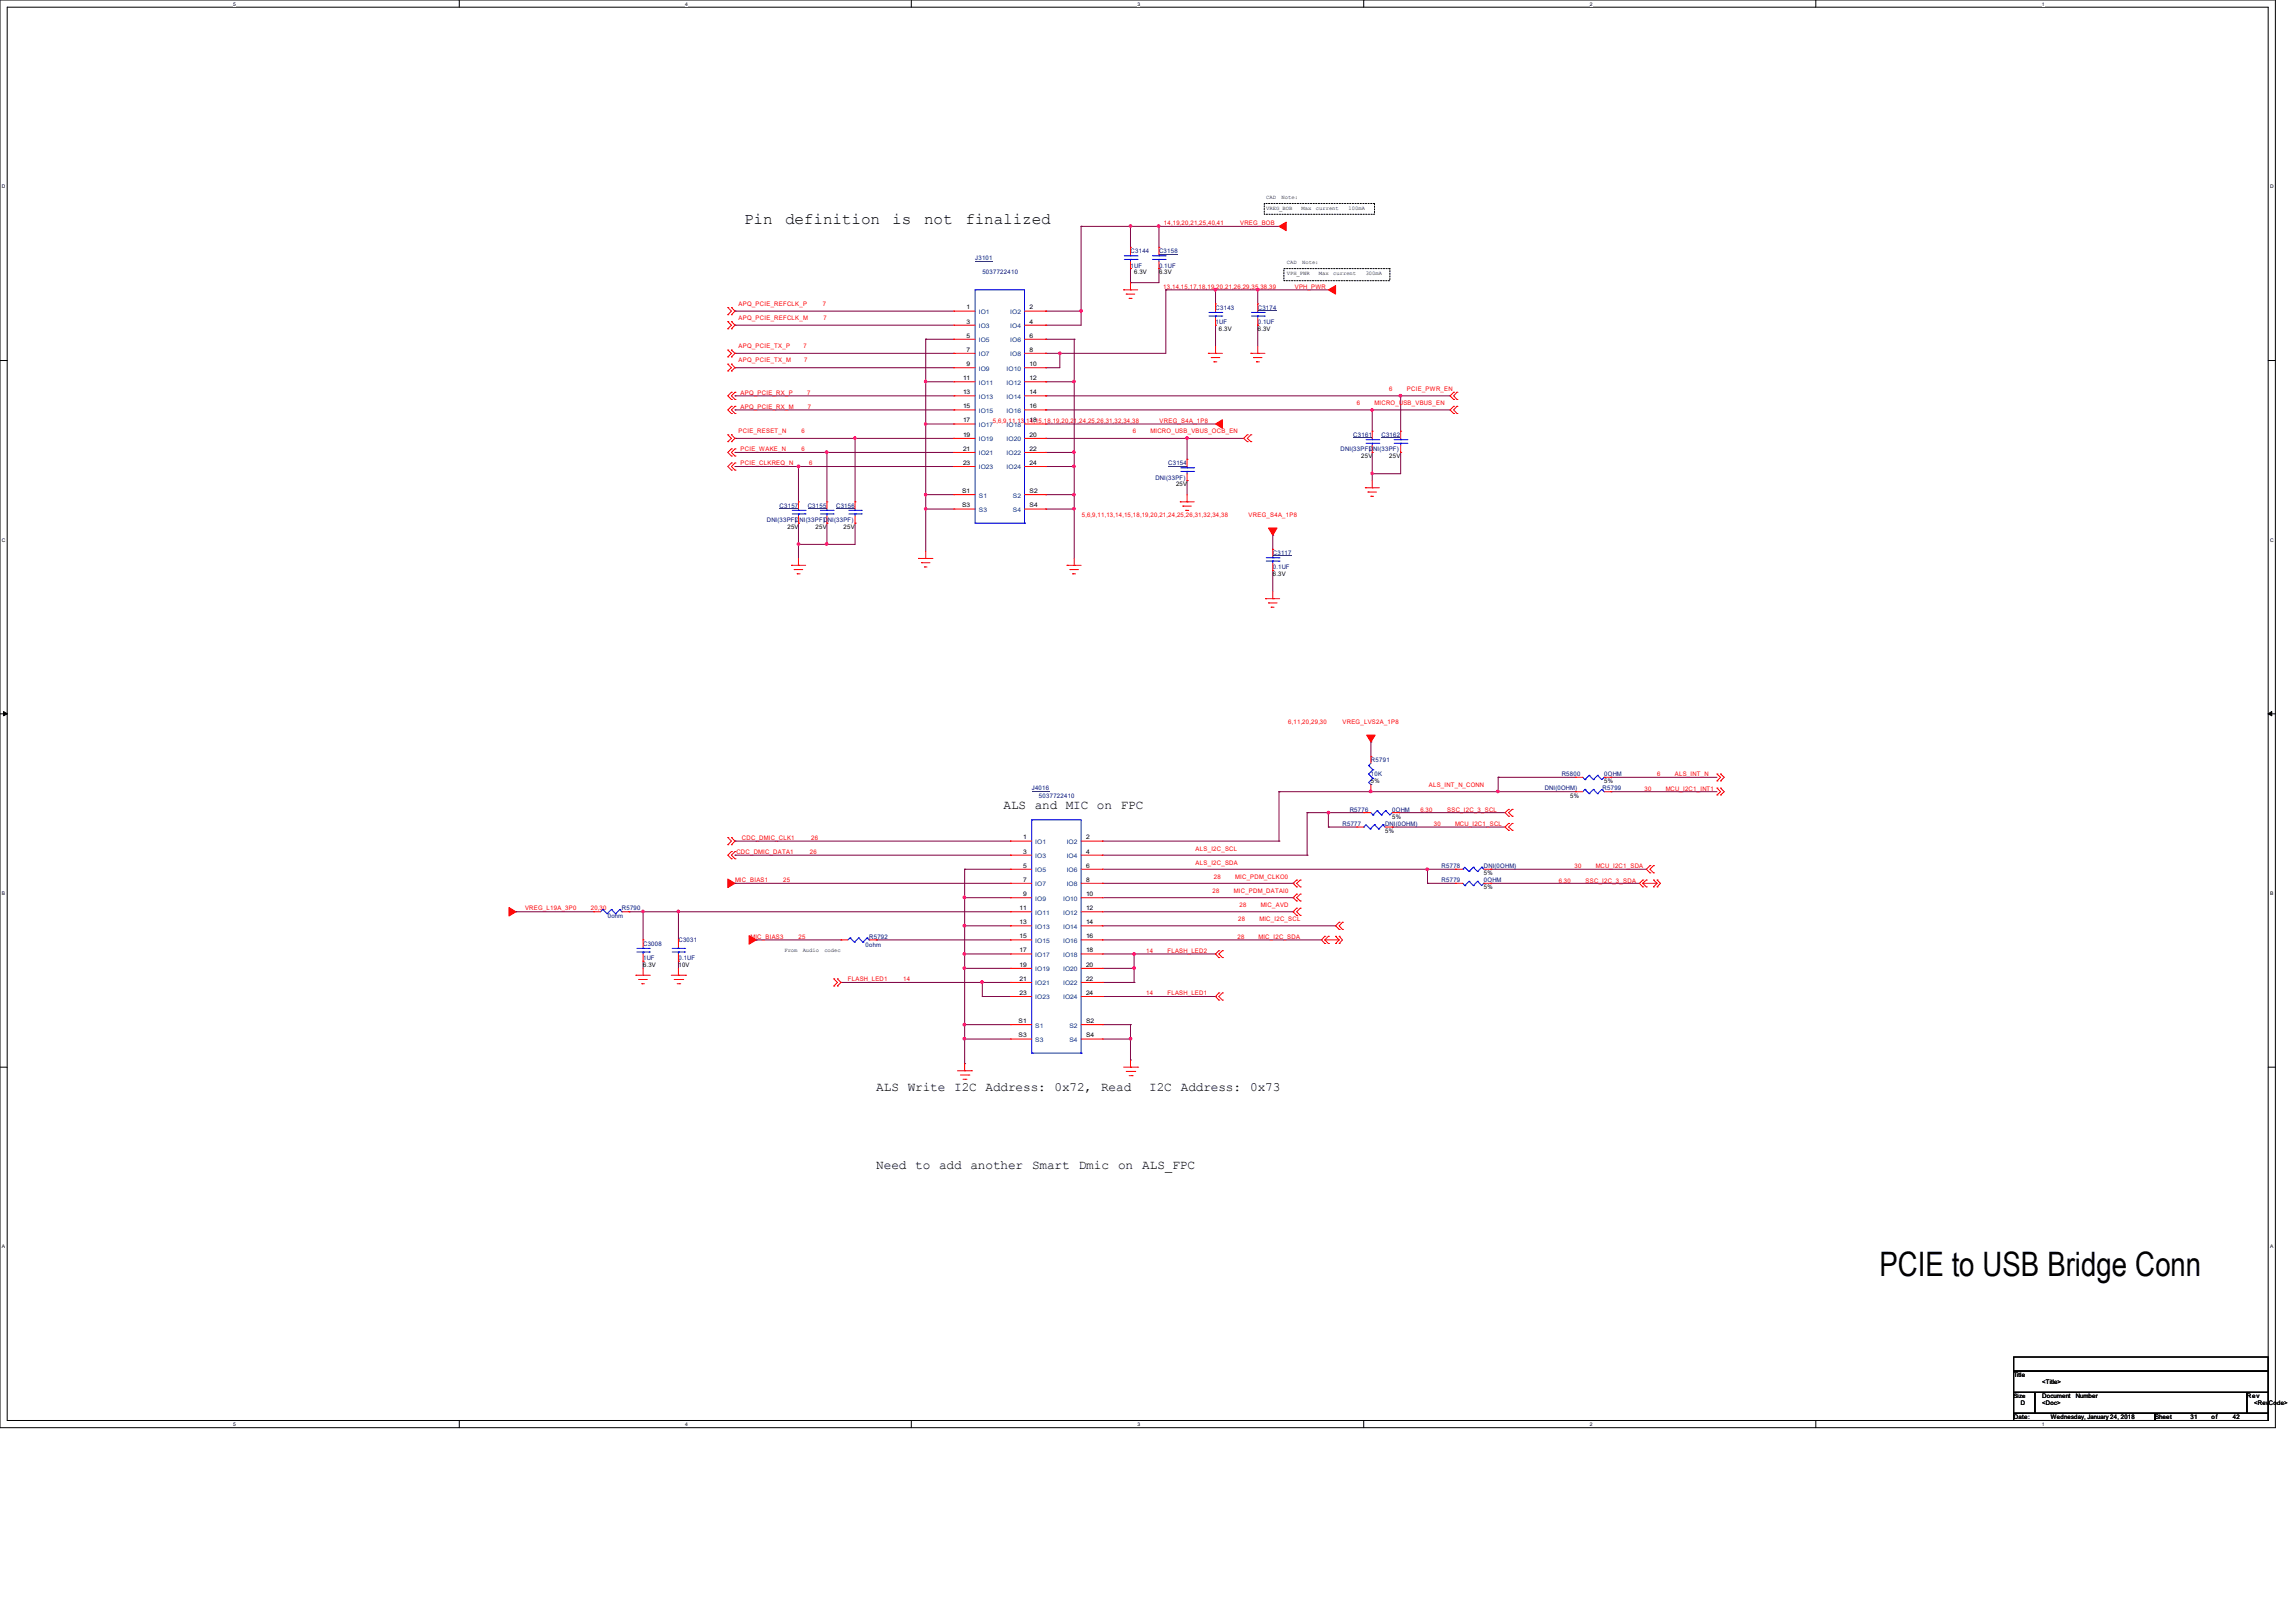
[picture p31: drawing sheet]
<svg xmlns="http://www.w3.org/2000/svg" width="297mm" height="210mm" viewBox="0 0 297 210" stroke-linecap="round" stroke-linejoin="round" font-family="sans-serif">
<defs><g id="words">
<text font-size="4.4" x="243.2" y="165.1">PCIE to USB Bridge Conn</text>
<g font-size="2.1">
<text x="96.3" y="29">Pin</text>
<text x="101.6" y="29">definition</text>
<text x="115.5" y="29">is</text>
<text x="119.6" y="29">not</text>
<text x="124.9" y="29">finalized</text>
</g>
<g font-size="1.7">
<text x="129.9" y="104.6">ALS and MIC on FPC</text>
<text x="113.4" y="141.2">ALS Write I2C Address: 0x72, Read</text>
<text x="148.7" y="141.2">I2C</text>
<text x="152.8" y="141.2">Address:</text>
<text x="161.8" y="141.2">0x73</text>
<text x="113.4" y="151.3">Need to add another Smart</text>
<text x="139.6" y="151.3">Dmic</text>
<text x="144.7" y="151.3">on</text>
<text x="147.8" y="151.3">ALS_FPC</text>
</g>
<g font-size=".8" fill="#f00">
<text x="150.6" y="29.1">14,19,20,21,25,40,41</text>
<text x="160.5" y="29.1">VREG_BOB</text>
<text x="95.6" y="39.5">APQ_PCIE_REFCLK_P</text>
<text x="95.6" y="41.4">APQ_PCIE_REFCLK_M</text>
<text x="106.5" y="39.5">7</text>
<text x="106.6" y="41.4">7</text>
<text x="150.5" y="37.3">13,14,15,17,18,19,20,21,26,29,35,38,39</text>
<text x="167.6" y="37.3">VPH_PWR</text>
<text x="95.6" y="46.9">APQ_PCIE_TX_M</text>
<text x="95.6" y="45">APQ_PCIE_TX_P</text>
<text x="104" y="45">7</text>
<text x="104.1" y="46.9">7</text>
<text x="95.8" y="52.9">APQ_PCIE_RX_M</text>
<text x="95.8" y="51.1">APQ_PCIE_RX_P</text>
<text x="104.4" y="51.1">7</text>
<text x="104.5" y="52.9">7</text>
<text x="175.6" y="52.4">6</text>
<text x="177.9" y="52.4">MICRO_USB_VBUS_EN</text>
<text x="179.8" y="50.6">6</text>
<text x="182.1" y="50.6">PCIE_PWR_EN</text>
<text x="95.6" y="56">PCIE_RESET_N</text>
<text x="95.8" y="58.4">PCIE_WAKE_N</text>
<text x="103.7" y="56">6</text>
<text x="103.7" y="58.4">6</text>
<text x="128.5" y="54.7">5,6,9,11,13,14,15,18,19,20,21,24,25,26,31,32,34,38</text>
<text x="146.6" y="56.1">6</text>
<text x="148.9" y="56.1">MICRO_USB_VBUS_OCB_EN</text>
<text x="150.1" y="54.7">VREG_S4A_1P8</text>
<text x="95.8" y="60.2">PCIE_CLKREQ_N</text>
<text x="104.7" y="60.2">6</text>
<text x="140" y="66.9">5,6,9,11,13,14,15,18,19,20,21,24,25,26,31,32,34,38</text>
<text x="161.6" y="66.9">VREG_S4A_1P8</text>
<text x="166.7" y="93.7">6,11,20,29,30</text>
<text x="173.7" y="93.7">VREG_LVS2A_1P8</text>
<text x="184.9" y="101.9">ALS_INT_N_CONN</text>
<text x="214.5" y="100.4">6</text>
<text x="216.8" y="100.4">ALS_INT_N</text>
<text x="183.8" y="105">6,30</text>
<text x="185.6" y="106.8">30</text>
<text x="187.3" y="105">SSC_I2C_3_SCL</text>
<text x="188.3" y="106.8">MCU_I2C1_SCL</text>
<text x="212.8" y="102.4">30</text>
<text x="215.6" y="102.4">MCU_I2C1_INT1</text>
<text x="95.3" y="110.5">CDC_DMIC_DATA1</text>
<text x="96" y="108.7">CDC_DMIC_CLK1</text>
<text x="104.8" y="110.5">26</text>
<text x="105" y="108.7">26</text>
<text x="154.7" y="111.9">ALS_I2C_SDA</text>
<text x="154.7" y="110.1">ALS_I2C_SCL</text>
<text x="157.1" y="113.7">28</text>
<text x="159.9" y="113.7">MIC_PDM_CLKO0</text>
<text x="203.8" y="112.3">30</text>
<text x="206.5" y="112.3">MCU_I2C1_SDA</text>
<text x="67.9" y="117.8">VREG_L19A_3P0</text>
<text x="76.5" y="117.8">20,30</text>
<text x="95.1" y="114.2">MIC_BIAS1</text>
<text x="101.4" y="114.2">25</text>
<text x="156.9" y="115.5">28</text>
<text x="159.7" y="115.5">MIC_PDM_DATAI0</text>
<text x="160.2" y="119.2">28</text>
<text x="160.4" y="117.3">28</text>
<text x="163" y="119.2">MIC_I2C_SCL</text>
<text x="163.2" y="117.3">MIC_AVD</text>
<text x="201.7" y="114.3">6,30</text>
<text x="205.2" y="114.3">SSC_I2C_3_SDA</text>
<text x="97.1" y="121.5">MIC_BIAS3</text>
<text x="103.3" y="121.5">25</text>
<text x="148.3" y="123.3">14</text>
<text x="151.1" y="123.3">FLASH_LED2</text>
<text x="160.2" y="121.5">28</text>
<text x="162.9" y="121.5">MIC_I2C_SDA</text>
<text x="109.7" y="127">FLASH_LED1</text>
<text x="116.9" y="127">14</text>
<text x="148.3" y="128.8">14</text>
<text x="151.1" y="128.8">FLASH_LED1</text>
</g>
<g font-size=".8" fill="#000080">
<text x="126.2" y="33.7">J3101</text>
<text x="127.1" y="35.5">5037722410</text>
<text x="146.3" y="32.8">C3144</text>
<text x="146.3" y="34.6">1UF</text>
<text x="150" y="32.8">C3158</text>
<text x="150" y="34.6">0.1UF</text>
<text x="157.3" y="40.1">C3143</text>
<text x="157.3" y="41.9">1UF</text>
<text x="162.8" y="40.1">C3174</text>
<text x="162.8" y="41.9">0.1UF</text>
<text x="173.5" y="58.4">DNI(33PF)DNI(33PF)</text>
<text x="175.1" y="56.6">C3161</text>
<text x="178.8" y="56.6">C3162</text>
<text x="100.9" y="65.7">C3157</text>
<text x="104.5" y="65.7">C3155</text>
<text x="108.2" y="65.7">C3156</text>
<text x="149.5" y="62.1">DNI(33PF)</text>
<text x="151.2" y="60.2">C3154</text>
<text x="99.2" y="67.5">DNI(33PF)DNI(33PF)DNI(33PF)</text>
<text x="164.7" y="71.8">C3117</text>
<text x="164.7" y="73.7">0.1UF</text>
<text x="177.4" y="98.6">R5791</text>
<text x="177.4" y="100.5">10K</text>
<text x="202.1" y="100.5">R5800</text>
<text x="207.6" y="100.5">0OHM</text>
<text x="133.5" y="102.3">J4016</text>
<text x="134.5" y="103.2">5037722410</text>
<text x="173.7" y="106.8">R5777</text>
<text x="174.7" y="105">R5776</text>
<text x="179.2" y="106.8">DNI(0OHM)</text>
<text x="180.2" y="105">0OHM</text>
<text x="199.9" y="102.3">DNI(0OHM)</text>
<text x="207.4" y="102.3">R5799</text>
<text x="186.6" y="112.3">R5778</text>
<text x="192" y="112.3">DNI(0OHM)</text>
<text x="78.7" y="118.7">0ohm</text>
<text x="80.5" y="117.8">R5790</text>
<text x="186.6" y="114.2">R5779</text>
<text x="192" y="114.2">0OHM</text>
<text x="83.2" y="122.4">C3008</text>
<text x="83.2" y="124.2">1UF</text>
<text x="87.8" y="121.9">C3031</text>
<text x="87.8" y="124.2">0.1UF</text>
<text x="112" y="122.6">0ohm</text>
<text x="112.5" y="121.5">R5792</text>
</g>
<g font-size=".8">
<text x="146.8" y="35.5">6.3V</text>
<text x="150" y="35.5">6.3V</text>
<text x="125.1" y="41.9">3</text>
<text x="125.1" y="40">1</text>
<text x="133.2" y="41.9">4</text>
<text x="133.2" y="40">2</text>
<text x="125.1" y="47.4">9</text>
<text x="125.1" y="45.5">7</text>
<text x="125.1" y="43.7">5</text>
<text x="133.2" y="47.4">10</text>
<text x="133.2" y="45.5">8</text>
<text x="133.2" y="43.7">6</text>
<text x="157.7" y="42.8">6.3V</text>
<text x="162.8" y="42.8">6.3V</text>
<text x="124.6" y="49.2">11</text>
<text x="124.6" y="52.8">15</text>
<text x="124.6" y="51">13</text>
<text x="133.2" y="49.2">12</text>
<text x="133.2" y="52.8">16</text>
<text x="133.2" y="51">14</text>
<text x="124.6" y="56.5">19</text>
<text x="124.6" y="54.7">17</text>
<text x="124.6" y="58.3">21</text>
<text x="133.2" y="56.5">20</text>
<text x="133.2" y="54.7">18</text>
<text x="133.2" y="58.3">22</text>
<text x="176.2" y="59.3">25V</text>
<text x="179.8" y="59.3">25V</text>
<text x="124.5" y="63.8">S1</text>
<text x="124.5" y="65.7">S3</text>
<text x="124.6" y="60.2">23</text>
<text x="133.2" y="63.8">S2</text>
<text x="133.2" y="65.7">S4</text>
<text x="133.2" y="60.2">24</text>
<text x="152.2" y="62.9">25V</text>
<text x="101.9" y="68.5">25V</text>
<text x="105.5" y="68.5">25V</text>
<text x="109.2" y="68.5">25V</text>
<text x="164.7" y="74.6">6.3V</text>
<text x="177.4" y="101.3">5%</text>
<text x="207.6" y="101.3">5%</text>
<text x="179.2" y="107.8">5%</text>
<text x="180.2" y="105.9">5%</text>
<text x="203.2" y="103.2">5%</text>
<text x="132.4" y="112.3">5</text>
<text x="132.4" y="110.4">3</text>
<text x="132.4" y="108.6">1</text>
<text x="140.6" y="112.3">6</text>
<text x="140.6" y="110.4">4</text>
<text x="140.6" y="108.6">2</text>
<text x="192" y="113.2">5%</text>
<text x="132" y="117.8">11</text>
<text x="132" y="119.6">13</text>
<text x="132.4" y="115.9">9</text>
<text x="132.4" y="114.1">7</text>
<text x="140.6" y="117.8">12</text>
<text x="140.6" y="115.9">10</text>
<text x="140.6" y="114.1">8</text>
<text x="140.6" y="119.6">14</text>
<text x="192" y="115.1">5%</text>
<text x="83.2" y="125.1">6.3V</text>
<text x="87.8" y="125.1">10V</text>
<text x="132" y="125.1">19</text>
<text x="132" y="121.4">15</text>
<text x="132" y="123.2">17</text>
<text x="140.6" y="125.1">20</text>
<text x="140.6" y="123.2">18</text>
<text x="140.6" y="121.4">16</text>
<text x="132" y="128.7">23</text>
<text x="132" y="126.9">21</text>
<text x="140.6" y="128.7">24</text>
<text x="140.6" y="126.9">22</text>
<text x="131.8" y="132.4">S1</text>
<text x="131.8" y="134.2">S3</text>
<text x="140.6" y="132.4">S2</text>
<text x="140.6" y="134.2">S4</text>
<text x="260.6" y="178.2">Title</text>
<text x="264.3" y="179.1">&lt;Title&gt;</text>
<text x="260.6" y="180.9">Size</text>
<text x="260.6" y="183.6">Date:</text>
<text x="261.5" y="181.8">D</text>
<text x="264.3" y="180.9">Document</text>
<text x="264.3" y="181.8">&lt;Doc&gt;</text>
<text x="265.4" y="183.6">Wednesday, January 24, 2018</text>
<text x="268.6" y="180.9">Number</text>
<text x="278.9" y="183.6">Sheet</text>
<text x="283.5" y="183.6">31</text>
<text x="286.2" y="183.6">of</text>
<text x="289" y="183.6">42</text>
<text x="290.8" y="180.9">Rev</text>
<text x="291.7" y="181.8">&lt;RevCode&gt;</text>
</g>
<g font-size=".8" fill="#004080">
<text x="126.7" y="40.6">IO1</text>
<text x="130.7" y="40.6">IO2</text>
<text x="126.7" y="48">IO9</text>
<text x="126.7" y="46.1">IO7</text>
<text x="126.7" y="44.3">IO5</text>
<text x="126.7" y="42.5">IO3</text>
<text x="130.3" y="48">IO10</text>
<text x="130.7" y="46.1">IO8</text>
<text x="130.7" y="44.3">IO6</text>
<text x="130.7" y="42.5">IO4</text>
<text x="126.7" y="49.8">IO11</text>
<text x="126.7" y="53.4">IO15</text>
<text x="126.7" y="51.6">IO13</text>
<text x="130.3" y="49.8">IO12</text>
<text x="130.3" y="53.4">IO16</text>
<text x="130.3" y="51.6">IO14</text>
<text x="126.7" y="57.1">IO19</text>
<text x="126.7" y="55.2">IO17</text>
<text x="126.7" y="58.9">IO21</text>
<text x="130.3" y="57.1">IO20</text>
<text x="130.3" y="55.2">IO18</text>
<text x="130.3" y="58.9">IO22</text>
<text x="126.7" y="64.4">S1</text>
<text x="126.7" y="60.7">IO23</text>
<text x="130.3" y="60.7">IO24</text>
<text x="131.1" y="64.4">S2</text>
<text x="126.7" y="66.2">S3</text>
<text x="131.1" y="66.2">S4</text>
<text x="134" y="112.9">IO5</text>
<text x="134" y="111">IO3</text>
<text x="134" y="109.2">IO1</text>
<text x="138.1" y="112.9">IO6</text>
<text x="138.1" y="111">IO4</text>
<text x="138.1" y="109.2">IO2</text>
<text x="134" y="118.4">IO11</text>
<text x="134" y="116.5">IO9</text>
<text x="134" y="114.7">IO7</text>
<text x="137.6" y="118.4">IO12</text>
<text x="137.6" y="116.5">IO10</text>
<text x="138.1" y="114.7">IO8</text>
<text x="134" y="125.7">IO19</text>
<text x="134" y="122">IO15</text>
<text x="134" y="120.2">IO13</text>
<text x="134" y="123.8">IO17</text>
<text x="137.6" y="125.7">IO20</text>
<text x="137.6" y="123.8">IO18</text>
<text x="137.6" y="122">IO16</text>
<text x="137.6" y="120.2">IO14</text>
<text x="134" y="129.3">IO23</text>
<text x="134" y="127.5">IO21</text>
<text x="137.6" y="129.3">IO24</text>
<text x="137.6" y="127.5">IO22</text>
<text x="134" y="133">S1</text>
<text x="134" y="134.8">S3</text>
<text x="138.4" y="133">S2</text>
<text x="138.4" y="134.8">S4</text>
</g>
<g font-size=".7">
<text x="163.9" y="25.8">CAD</text>
<text x="163.9" y="27.2">VREG_BOB</text>
<text x="165.9" y="25.8">Note:</text>
<text x="168.4" y="27.2">Max</text>
<text x="170.3" y="27.2">current</text>
<text x="174.5" y="27.2">100mA</text>
<text x="166.5" y="34.2">CAD</text>
<text x="166.5" y="35.6">VPH_PWR</text>
<text x="168.5" y="34.2">Note:</text>
<text x="170.7" y="35.6">Max</text>
<text x="172.5" y="35.6">current</text>
<text x="176.7" y="35.6">300mA</text>
<text x="101.5" y="123.2">From</text>
<text x="103.9" y="123.2">Audio</text>
<text x="106.7" y="123.2">codec</text>
</g>
<g font-size=".6">
<text x="30.2" y=".7">5</text>
<text x="88.7" y=".7">4</text>
<text x="147.2" y=".7">3</text>
<text x="205.7" y=".7">2</text>
<text x="264.2" y=".7">1</text>
<text x=".3" y="24.4">D</text>
<text x="293.8" y="24.4">D</text>
<text x=".3" y="70.1">C</text>
<text x="293.8" y="70.1">C</text>
<text x=".3" y="115.8">B</text>
<text x="293.8" y="115.8">B</text>
<text x=".3" y="161.5">A</text>
<text x="293.8" y="161.5">A</text>
<text x="30.2" y="184.5">5</text>
<text x="88.7" y="184.5">4</text>
<text x="147.2" y="184.5">3</text>
<text x="205.7" y="184.5">2</text>
<text x="264.2" y="184.5">1</text>
</g>
</g></defs>
<path d="M0 0h294.5v184.7h-294.5zM.9 .9h292.6v182.9h-292.6z" fill="none" stroke="#000" stroke-width=".13"/>
<g fill="#fff">
<path d="M30.2 .1h.3v.7h-.3z"/>
<path d="M30.2 183.9h.3v.8h-.3z"/>
</g>
<path d="M59.4 0v.9M59.4 183.8v.9" fill="none" stroke="#000" stroke-width=".13"/>
<g fill="#fff">
<path d="M88.7 .1h.3v.7h-.3z"/>
<path d="M88.7 183.9h.3v.8h-.3z"/>
</g>
<path d="M117.9 0v.9M117.9 183.8v.9" fill="none" stroke="#000" stroke-width=".13"/>
<g fill="#fff">
<path d="M147.2 .1h.3v.7h-.3z"/>
<path d="M147.2 183.9h.3v.8h-.3z"/>
</g>
<path d="M176.5 0v.9M176.5 183.8v.9" fill="none" stroke="#000" stroke-width=".13"/>
<g fill="#fff">
<path d="M205.7 .1h.4v.7h-.4z"/>
<path d="M205.7 183.9h.4v.8h-.4z"/>
</g>
<path d="M235 0v.9M235 183.8v.9" fill="none" stroke="#000" stroke-width=".13"/>
<g fill="#fff">
<path d="M264.2 .1h.4v.7h-.4z"/>
<path d="M264.2 183.9h.4v.8h-.4z"/>
<path d="M.3 23.8h.4v.7h-.4z"/>
<path d="M293.8 23.8h.5v.7h-.5z"/>
<path d="M.3 69.5h.4v.7h-.4z"/>
<path d="M293.8 69.5h.5v.7h-.5z"/>
</g>
<path d="M0 46.7h.9M293.5 46.7h1" fill="none" stroke="#000" stroke-width=".13"/>
<g fill="#fff">
<path d="M.3 115.2h.4v.8h-.4z"/>
<path d="M293.8 115.2h.4v.8h-.4z"/>
</g>
<path d="M0 92.4h.9M293.5 92.4h1" fill="none" stroke="#000" stroke-width=".13"/>
<path d="M.5 92.1l.4 .3-.4 .2zM293.5 92.4l.5-.3v.5z" fill="#000" stroke="#000" stroke-width=".13"/>
<g fill="#fff">
<path d="M.3 161h.3v.7h-.3z"/>
<path d="M293.8 161h.4v.7h-.4z"/>
</g>
<path d="M163.6 26.3h14.3v1.4h-14.3zM166.2 34.8h13.7v1.5h-13.7zM0 138.1h.9M293.5 138.1h1M260.6 175.6h32.9v1.8h-32.9zM260.6 177.4h32.9v2.8h-32.9zM260.6 180.2h2.8v2.7h-2.8zM260.6 182.9h18.3v.9h-18.3zM263.4 180.2h27.4v2.7h-27.4zM278.9 182.9h14.6v.9h-14.6zM290.8 180.2h2.7v2.7h-2.7z" fill="none" stroke="#000" stroke-width=".13"/>
<g fill="none" stroke="#800040" stroke-width=".13">
<path d="M139.9 29.3h.1M139.9 29.3v12.8h-4.6M139.9 29.3h25.6M146.3 29.3h.1M146.3 34.8h.1M146.3 36.6h.1M146.3 29.3v2.7M146.3 34.8v1.8M150 29.3h.1M150 34.8h.1M150 29.3v2.7M150 34.8v1.8h-3.7"/>
<path d="M150.9 37.5h.1M150.9 37.5v8.2h-15.6M150.9 37.5h21M157.3 37.5h.1M157.3 37.5v1.8M162.8 37.5h.1M162.8 37.5v1.8M95.1 53h.1M95.1 51.2h.1M95.1 47.6h.1M95.1 45.7h.1M95.1 42.1h.1"/>
<path d="M95.1 40.3h.1M95.1 58.5h.1M95.1 56.7h.1M95.1 56.7h28.3M95.1 53h28.3M95.1 51.2h28.3M95.1 47.6h28.3M95.1 45.7h28.3M95.1 42.1h28.3M95.1 40.3h28.3M95.1 58.5h28.3M107 58.5h.1"/>
<path d="M107 58.5v6.4M110.7 56.7h.1M110.7 56.7v8.2M119.8 54.9h.1M119.8 49.4h.1M119.8 43.9h.1M119.8 54.9h3.6M119.8 43.9v27.4M119.8 49.4h3.6M119.8 43.9h3.6M135.3 56.7h.1M135.3 43.9h.1"/>
<path d="M135.3 51.2h.1M135.3 45.7h.1M135.3 42.1h.1M135.3 40.3h.1M135.3 58.5h.1M135.3 54.9h.1M135.3 53h.1M135.3 49.4h.1M135.3 47.6h.1M135.3 56.7h25.7M135.3 54.9h22M135.3 49.4h3.7"/>
<path d="M135.3 43.9h3.7M135.3 53h52.4M135.3 51.2h52.4M135.3 40.3h4.6M135.3 58.5h3.7M137.2 45.7h.1M137.2 45.7v1.9h-1.9M139 43.9h.1M139 58.5h.1M139 49.4h.1M139 43.9v28.4M139.9 40.3h.1"/>
<path d="M153.6 56.7h.1M153.6 56.7v2.7M157.3 42.1h.1M157.3 42.1v2.7M162.8 42.1h.1M162.8 42.1v2.7M177.6 53h.1M177.6 58.5h.1M177.6 53v2.8M177.6 58.5v3.7M181.3 58.5h.1M181.3 51.2h.1"/>
<path d="M181.3 51.2v4.6M181.3 58.5v2.8h-3.7M95.1 60.4h.1M95.1 60.4h28.3M103.3 60.4h.1M103.3 67.7h.1M103.3 70.4h.1M103.3 60.4v4.5M103.3 67.7v4.6M107 67.7h.1M107 70.4h.1M107 67.7v2.7"/>
<path d="M110.7 67.7h.1M110.7 67.7v2.7h-7.4M119.8 65.9h.1M119.8 64h.1M119.8 65.9h3.6M119.8 64h3.6M135.3 60.4h.1M135.3 64h.1M135.3 65.9h.1M135.3 65.9h3.7M135.3 64h3.7M135.3 60.4h3.7"/>
<path d="M139 60.4h.1M139 64h.1M139 65.9h.1M153.6 62.2h.1M153.6 62.2v1.8M164.7 69.3h.1M164.7 73.8h.1M164.7 69.3v1.8M164.7 73.8v2.7M177.6 61.3h.1M177.4 96h.1M177.4 96v1.9"/>
<path d="M66.8 118h.1M66.8 118h10M81.4 118h.1M81.4 118h49.4M83.2 118h.1M83.2 118v3.6M87.8 118h.1M87.8 118v3.6M95.1 114.3h.1M95.1 108.8h.1M95.1 110.7h.1M95.1 114.3h35.7"/>
<path d="M95.1 108.8h35.7M95.1 110.7h35.7M124.8 112.5h.1M124.8 116.2h.1M124.8 119.8h.1M124.8 112.5h6M124.8 112.5v25.1M124.8 116.2h6M124.8 119.8h6M142.7 118h24.6M142.7 114.3h24.6M142.7 108.8h22.8"/>
<path d="M142.7 110.7h26.5M142.7 112.5h45.7M142.7 116.2h24.6M142.7 119.8h30.1M165.5 102.4h.1M165.5 108.8h.1M165.5 102.4h38.4M165.5 102.4v6.4M167.3 118h.1M167.3 116.2h.1M167.3 114.3h.1M169.2 105.2h.1"/>
<path d="M169.2 110.7h.1M169.2 105.2h7.3M169.2 105.2v5.5M171.9 105.2h.1M171.9 107h.1M171.9 107h3.7M171.9 105.2v1.8M172.8 119.8h.1M177.4 102.4h.1M180.2 107h.1M180.2 107h14.6M181.1 105.2h.1"/>
<path d="M181.1 105.2h13.7M184.7 114.3h.1M184.7 112.5h.1M184.7 114.3h3.7M184.7 112.5v1.8M193 112.5h.1M193 114.3h.1M193 114.3h19.2M193 112.5h20.1M193.9 100.6h.1M193.9 102.4h.1M193.9 100.6h10"/>
<path d="M193.9 100.6v1.8M208.5 102.4h.1M208.5 100.6h.1M208.5 100.6h13.7M208.5 102.4h13.7M83.2 124.4h.1M83.2 124.4v.9M87.8 124.4h.1M87.8 124.4v.9M97.9 121.6h.1M97.9 121.6h10.9M108.8 127.1h.1"/>
<path d="M108.8 127.1h22M113.4 121.6h.1M113.4 121.6h17.4M124.8 123.4h.1M124.8 125.3h.1M124.8 132.6h.1M124.8 134.5h.1M124.8 137.6h.1M124.8 132.6h6M124.8 134.5h6M124.8 123.4h6M124.8 125.3h6"/>
<path d="M127.1 128.9h.1M127.1 127.1h.1M127.1 128.9h3.7M127.1 127.1v1.8M142.7 132.6h3.6M142.7 134.5h3.6M142.7 127.1h4.1M142.7 128.9h14.6M142.7 121.6h28.3M142.7 123.4h14.6M142.7 125.3h4.1M146.3 132.6h.1"/>
<path d="M146.3 134.5h.1M146.3 137.2h.1M146.3 132.6v4.6M146.8 123.4h.1M146.8 125.3h.1M146.8 127.1h.1M146.8 123.4v3.7M157.3 128.9h.1M157.3 123.4h.1M171 121.6h.1"/>
</g>
<g fill="#f0f" stroke="#f0f" stroke-width=".13">
<circle cx="153.6" cy="56.7" r=".17"/>
<circle cx="119.8" cy="49.4" r=".16"/>
<circle cx="139" cy="49.4" r=".17"/>
<circle cx="181.2" cy="51.2" r=".17"/>
<circle cx="139.9" cy="40.2" r=".17"/>
<circle cx="119.8" cy="65.8" r=".16"/>
<circle cx="119.8" cy="64" r=".16"/>
<circle cx="119.8" cy="54.9" r=".16"/>
<circle cx="139" cy="60.3" r=".17"/>
<circle cx="139" cy="58.5" r=".17"/>
<circle cx="177.6" cy="53" r=".16"/>
<circle cx="149.9" cy="29.3" r=".17"/>
<circle cx="146.3" cy="29.3" r=".17"/>
<circle cx="137.2" cy="45.7" r=".17"/>
<circle cx="157.3" cy="37.5" r=".17"/>
<circle cx="177.6" cy="61.2" r=".16"/>
<circle cx="110.6" cy="56.7" r=".16"/>
<circle cx="107" cy="58.5" r=".17"/>
<circle cx="103.3" cy="60.3" r=".17"/>
<circle cx="103.3" cy="70.4" r=".17"/>
<circle cx="107" cy="70.4" r=".17"/>
<circle cx="139" cy="64" r=".17"/>
<circle cx="139" cy="65.8" r=".17"/>
<circle cx="162.8" cy="37.5" r=".17"/>
<circle cx="146.3" cy="134.4" r=".17"/>
<circle cx="127.1" cy="127.1" r=".17"/>
<circle cx="87.8" cy="117.9" r=".16"/>
<circle cx="83.2" cy="117.9" r=".16"/>
<circle cx="124.8" cy="116.1" r=".17"/>
<circle cx="124.8" cy="119.8" r=".17"/>
<circle cx="124.8" cy="123.4" r=".17"/>
<circle cx="124.8" cy="125.3" r=".17"/>
<circle cx="124.8" cy="132.6" r=".17"/>
<circle cx="124.8" cy="134.4" r=".17"/>
<circle cx="171.9" cy="105.2" r=".17"/>
<circle cx="193.8" cy="102.4" r=".17"/>
<circle cx="177.4" cy="102.4" r=".17"/>
<circle cx="184.7" cy="112.5" r=".17"/>
<circle cx="146.8" cy="123.4" r=".17"/>
<circle cx="146.8" cy="125.3" r=".17"/>
</g>
<g fill="none" stroke="#f00" stroke-width=".13">
<path d="M94.2 39.8h.1M94.2 39.8l.5 .5-.5 .4M94.7 39.8h.1M94.7 39.8l.4 .5-.4 .4M145.4 37.5h.1M145.4 37.5h1.8M145.8 38.1h.1M145.8 38.1h1.1M146.1 38.6h.1M146.1 38.6h.4M146.3 37.5h.1M146.3 32h.1"/>
<path d="M146.3 34.8h.1M146.3 32v.9M146.3 33.9v.9M146.3 36.6v.9M150 32h.1M150 34.8h.1M150 32v.9M150 33.9v.9M157.3 39.3h.1M157.3 39.3v1M162.8 39.3h.1M162.8 39.3v1"/>
<path d="M94.2 40.7h.1M94.2 48h.1M94.2 47.1h.1M94.2 46.2h.1M94.2 45.3h.1M94.2 42.5h.1M94.2 41.6h.1M94.2 57.1h.1M94.2 56.3h.1M94.2 47.1l.5 .5-.5 .4M94.2 45.3l.5 .4-.5 .5M94.2 41.6l.5 .5-.5 .4"/>
<path d="M94.2 56.3l.5 .4-.5 .4M94.7 40.7h.1M94.7 47.1h.1M94.7 48h.1M94.7 45.3h.1M94.7 46.2h.1M94.7 41.6h.1M94.7 42.5h.1M94.7 56.3h.1M94.7 57.1h.1M94.7 52.6h.1M94.7 53.5h.1"/>
<path d="M94.7 50.8h.1M94.7 51.7h.1M94.7 59.9h.1M94.7 58.1h.1M94.7 59h.1M94.7 47.1l.4 .5-.4 .4M94.7 45.3l.4 .4-.4 .5M94.7 41.6l.4 .5-.4 .4M94.7 56.3l.4 .4-.4 .4M94.7 52.6l-.5 .4 .5 .5M94.7 50.8l-.5 .4 .5 .5M94.7 59.9l-.5 .5 .5 .4"/>
<path d="M94.7 58.1l-.5 .4 .5 .5M95.1 52.6h.1M95.1 53.5h.1M95.1 50.8h.1M95.1 51.7h.1M95.1 59.9h.1M95.1 58.1h.1M95.1 59h.1M95.1 52.6l-.4 .4 .4 .5M95.1 50.8l-.4 .4 .4 .5M95.1 59.9l-.4 .5 .4 .4M95.1 58.1l-.4 .4 .4 .5"/>
<path d="M123.4 56.7h.1M123.4 49.4h.1M123.4 47.6h.1M123.4 45.7h.1M123.4 43.9h.1M123.4 42.1h.1M123.4 40.3h.1M123.4 53h.1M123.4 51.2h.1M123.4 54.9h.1M123.4 58.5h.1M123.4 45.7h2.8"/>
<path d="M123.4 56.7h2.8M123.4 49.4h2.8M123.4 47.6h2.8M123.4 43.9h2.8M123.4 42.1h2.8M123.4 40.3h2.8M123.4 53h2.8M123.4 51.2h2.8M123.4 54.9h2.8M123.4 58.5h2.8M132.6 45.7h2.7M132.6 56.7h2.7"/>
<path d="M132.6 49.4h2.7M132.6 47.6h2.7M132.6 43.9h2.7M132.6 42.1h2.7M132.6 40.3h2.7M132.6 53h2.7M132.6 51.2h2.7M132.6 54.9h2.7M132.6 58.5h2.7M135.3 49.4h.1M135.3 47.6h.1M135.3 45.7h.1"/>
<path d="M135.3 43.9h.1M135.3 42.1h.1M135.3 56.7h.1M135.3 40.3h.1M135.3 54.9h.1M135.3 53h.1M135.3 51.2h.1M135.3 58.5h.1M153.6 59.4h.1M153.6 59.4v1M156.4 45.7h.1M156.4 45.7h1.8"/>
<path d="M156.8 46.3h.1M156.8 46.3h1.1M157.1 46.8h.1M157.1 46.8h.4M157.3 45.7h.1M157.3 42.1h.1M157.3 41.1v1M157.3 44.8v.9M161.4 56.3h.1M161.4 57.1h.1M161.4 56.3l-.4 .4 .4 .4M161.9 45.7h.1"/>
<path d="M161.9 57.1h.1M161.9 56.3h.1M161.9 45.7h1.8M161.9 56.3l-.5 .4 .5 .4M162.2 46.3h.1M162.2 46.3h1.1M162.6 46.8h.1M162.6 46.8h.4M162.8 45.7h.1M162.8 42.1h.1M162.8 41.1v1M162.8 44.8v.9"/>
<path d="M177.6 55.8h.1M177.6 58.5h.1M177.6 55.8v.9M177.6 57.6v.9M181.3 55.8h.1M181.3 58.5h.1M181.3 55.8v.9M181.3 57.6v.9M188.1 52.6h.1M188.1 53.5h.1M188.1 50.8h.1M188.1 51.7h.1"/>
<path d="M188.1 52.6l-.4 .4 .4 .5M188.1 50.8l-.4 .4 .4 .5M188.6 53.5h.1M188.6 52.6h.1M188.6 51.7h.1M188.6 50.8h.1M188.6 52.6l-.5 .4 .5 .5M188.6 50.8l-.5 .4 .5 .5M94.7 60.8h.1M95.1 60.8h.1M102.4 73.2h.1M102.4 73.2h1.9"/>
<path d="M102.8 73.7h.1M102.8 73.7h1.1M103.2 74.3h.1M103.2 74.3h.3M103.3 73.2h.1M103.3 64.9h.1M103.3 67.7h.1M103.3 64.9v1M103.3 66.8v.9M103.3 72.3v.9M107 64.9h.1M107 67.7h.1"/>
<path d="M107 64.9v1M107 66.8v.9M110.7 64.9h.1M110.7 67.7h.1M110.7 64.9v1M110.7 66.8v.9M118.9 72.3h.1M118.9 72.3h1.8M119.3 72.8h.1M119.3 72.8h1.1M119.6 73.4h.1M119.6 73.4h.4"/>
<path d="M119.8 72.3h.1M119.8 71.3v1M123.4 64h.1M123.4 65.9h.1M123.4 60.4h.1M123.4 64h2.8M123.4 65.9h2.8M123.4 60.4h2.8M132.6 64h2.7M132.6 65.9h2.7M132.6 60.4h2.7M135.3 64h.1"/>
<path d="M135.3 65.9h.1M135.3 60.4h.1M138.1 73.2h.1M138.1 73.2h1.8M138.5 73.7h.1M138.5 73.7h1.1M138.8 74.3h.1M138.8 74.3h.4M139 73.2h.1M139 72.3v.9M152.7 64.9h.1M152.7 64.9h1.9"/>
<path d="M153.1 65.5h.1M153.1 65.5h1.1M153.5 66h.1M153.5 66h.3M153.6 64.9h.1M153.6 62.2h.1M153.6 61.3v.9M153.6 64v.9M163.8 77.5h.1M163.8 77.5h1.8M164.2 78h.1M164.2 78h1.1"/>
<path d="M164.5 78.6h.1M164.5 78.6h.4M164.7 77.5h.1M164.7 71.1h.1M164.7 73.8h.1M164.7 71.1v.9M164.7 72.9v.9M164.7 76.5v1M176.7 63.1h.1M176.7 63.1h1.8M177 63.7h.1M177 63.7h1.1"/>
<path d="M177.4 64.2h.1M177.4 64.2h.4M177.6 63.1h.1M177.6 62.2v.9M177.4 97.9h.1M177.4 97.9v.9M76.8 118h.1M76.8 118h.9M80.5 118h.9M81.4 118h.1M94.2 108.4h.1M94.2 109.3h.1"/>
<path d="M94.2 108.4l.5 .4-.5 .5M94.7 110.2h.1M94.7 111.1h.1M94.7 109.3h.1M94.7 108.4h.1M94.7 110.2l-.5 .5 .5 .4M94.7 108.4l.4 .4-.4 .5M95.1 110.2h.1M95.1 111.1h.1M95.1 110.2l-.4 .5 .4 .4M130.8 118h.1M130.8 116.2h.1"/>
<path d="M130.8 114.3h.1M130.8 112.5h.1M130.8 110.7h.1M130.8 108.8h.1M130.8 119.8h.1M130.8 114.3h2.7M130.8 118h2.7M130.8 112.5h2.7M130.8 116.2h2.7M130.8 110.7h2.7M130.8 108.8h2.7M130.8 119.8h2.7"/>
<path d="M139.9 114.3h2.8M139.9 118h2.8M139.9 112.5h2.8M139.9 116.2h2.8M139.9 110.7h2.8M139.9 108.8h2.8M139.9 119.8h2.8M142.7 118h.1M142.7 116.2h.1M142.7 114.3h.1M142.7 112.5h.1M142.7 110.7h.1"/>
<path d="M142.7 108.8h.1M142.7 119.8h.1M167.8 115.7h.1M167.8 116.6h.1M167.8 113.9h.1M167.8 114.8h.1M167.8 117.5h.1M167.8 118.4h.1M167.8 115.7l-.5 .5 .5 .4M167.8 113.9l-.5 .4 .5 .5M167.8 117.5l-.5 .5 .5 .4M168.3 116.6h.1"/>
<path d="M168.3 115.7h.1M168.3 114.8h.1M168.3 113.9h.1M168.3 118.4h.1M168.3 117.5h.1M168.3 115.7l-.5 .5 .5 .4M168.3 113.9l-.5 .4 .5 .5M168.3 117.5l-.5 .5 .5 .4M173.3 119.3h.1M173.3 119.3l-.5 .5 .5 .5M173.7 119.3h.1M173.7 119.3l-.4 .5 .4 .5"/>
<path d="M175.6 107h.1M175.6 107h.9M176.5 105.2h.1M176.5 105.2h.9M177.4 102.4h.1M177.4 101.5v.9M179.2 107h1M180.2 107h.1M180.2 105.2h.9M181.1 105.2h.1M188.4 112.5h.1M188.4 114.3h.1"/>
<path d="M188.4 114.3h.9M188.4 112.5h.9M192 114.3h1M192 112.5h1M193 112.5h.1M193 114.3h.1M195.2 106.6h.1M195.2 107.4h.1M195.2 105.6h.1M195.2 104.7h.1M195.2 106.6l-.4 .4 .4 .4M195.2 104.7l-.4 .5 .4 .4"/>
<path d="M195.7 107.4h.1M195.7 106.6h.1M195.7 104.7h.1M195.7 105.6h.1M195.7 106.6l-.5 .4 .5 .4M195.7 104.7l-.5 .5 .5 .4M203.9 102.4h.1M203.9 100.6h.1M203.9 102.4h1M203.9 100.6h1M207.6 102.4h.9M207.6 100.6h.9"/>
<path d="M208.5 102.4h.1M208.5 100.6h.1M212.6 114.8h.1M212.6 113.9h.1M212.6 114.3h.1M212.6 113.9l-.4 .4 .4 .5M212.6 114.3l.5 .5M212.6 114.3h1.9M213.1 113.9h.1M213.1 114.8h.1M213.1 113.9l-.5 .4M213.5 112h.1"/>
<path d="M213.5 112.9h.1M213.5 112l-.4 .5 .4 .4M214 112.9h.1M214 112h.1M214 113.9h.1M214 114.8h.1M214 112l-.5 .5 .5 .4M214 113.9l.5 .4M214.5 113.9h.1M214.5 114.8h.1M214.5 113.9l.4 .4-.4 .5M214.5 114.3l-.5 .5"/>
<path d="M222.2 102h.1M222.2 102.9h.1M222.2 100.2h.1M222.2 101h.1M222.2 102l.5 .4-.5 .5M222.2 100.2l.5 .4-.5 .4M222.7 102h.1M222.7 102.9h.1M222.7 100.2h.1M222.7 101h.1M222.7 102l.4 .4-.4 .5M222.7 100.2l.4 .4-.4 .4"/>
<path d="M82.3 126.2h.1M82.3 126.2h1.9M82.7 126.7h.1M82.7 126.7h1.1M83.1 127.3h.1M83.1 127.3h.3M83.2 126.2h.1M83.2 121.6h.1M83.2 124.4h.1M83.2 121.6v1M83.2 123.4v1M83.2 125.3v.9"/>
<path d="M86.9 126.2h1.8M87.2 126.7h1.1M87.6 127.3h.4M87.8 126.2h.1M87.8 121.6h.1M87.8 124.4h.1M87.8 121.6v1M87.8 123.4v1M87.8 125.3v.9M88 127.3h.1M88.3 126.7h.1M88.7 126.2h.1"/>
<path d="M107.9 126.7h.1M107.9 127.6h.1M107.9 126.7l.5 .4-.5 .5M108.4 127.6h.1M108.4 126.7h.1M108.4 126.7l.4 .4-.4 .5M108.8 121.6h.1M108.8 121.6h.9M112.5 121.6h.9M113.4 121.6h.1M123.9 138.6h1.8M124.3 139.1h1.1"/>
<path d="M124.6 139.7h.4M124.8 138.6h.1M124.8 137.6v1M125 139.7h.1M125.4 139.1h.1M125.7 138.6h.1M130.8 132.6h.1M130.8 125.3h.1M130.8 121.6h.1M130.8 123.4h.1M130.8 134.5h.1M130.8 128.9h.1"/>
<path d="M130.8 127.1h.1M130.8 121.6h2.7M130.8 132.6h2.7M130.8 125.3h2.7M130.8 123.4h2.7M130.8 134.5h2.7M130.8 128.9h2.7M130.8 127.1h2.7M139.9 121.6h2.8M139.9 132.6h2.8M139.9 125.3h2.8M139.9 123.4h2.8"/>
<path d="M139.9 134.5h2.8M139.9 128.9h2.8M139.9 127.1h2.8M142.7 132.6h.1M142.7 125.3h.1M142.7 123.4h.1M142.7 121.6h.1M142.7 134.5h.1M142.7 128.9h.1M142.7 127.1h.1M145.4 138.1h1.8M145.8 138.6h1.1"/>
<path d="M146.1 139.2h.4M146.3 138.1h.1M146.3 137.2v.9M146.5 139.2h.1M146.9 138.6h.1M147.2 138.1h.1M157.7 129.4h.1M157.7 128.5h.1M157.7 123.9h.1M157.7 123h.1M157.7 128.5l-.4 .4 .4 .5M157.7 123l-.4 .4 .4 .5"/>
<path d="M158.2 128.5h.1M158.2 129.4h.1M158.2 123h.1M158.2 123.9h.1M158.2 128.5l-.5 .4 .5 .5M158.2 123l-.5 .4 .5 .5M171.4 122.1h.1M171.4 121.2h.1M171.4 121.6h.1M171.4 121.6l.5 .5M171.4 121.2l-.4 .4 .4 .5M171.4 121.6h1.9"/>
<path d="M171.9 121.2h.1M171.9 122.1h.1M171.9 121.2l-.5 .4M172.8 121.2h.1M172.8 122.1h.1M172.8 121.2l.5 .4M173.3 121.2h.1M173.3 122.1h.1M173.3 120.3h.1M173.3 121.2l.4 .4-.4 .5M173.3 121.6l-.5 .5M173.7 120.3h.1"/>
</g>
<g fill="#f00" stroke="#f00" stroke-width=".13">
<path d="M165.5 29.3l1-.6v1.1z" fill-rule="evenodd"/>
<path d="M157.3 54.9l.9-.6v1.1z" fill-rule="evenodd"/>
<path d="M171.9 37.5l.9-.5v1.1z" fill-rule="evenodd"/>
<path d="M164.2 68.3h1.1l-.6 1z" fill-rule="evenodd"/>
<path d="M96.9 121.1l1 .5-1 .6z" fill-rule="evenodd"/>
<path d="M65.9 117.4l.9 .6-.9 .5z" fill-rule="evenodd"/>
<path d="M94.2 113.7l.9 .6-.9 .6z" fill-rule="evenodd"/>
<path d="M176.9 95.1h1.1l-.6 .9z" fill-rule="evenodd"/>
</g>
<g fill="none" stroke="#00f" stroke-width=".13">
<path d="M126.2 37.5h.1M126.2 37.5h6.4v30.2M126.2 37.5v30.2M145.5 33.6h1.7M145.5 33.1h1.7M146.3 33.1h.1M146.3 33.6h.1M146.3 32.9v.2M146.3 33.6v.3M147.2 33.6h.1M147.2 33.1h.1M149.1 33.6h1.7"/>
<path d="M149.1 33.1h1.7M150 33.1h.1M150 33.6h.1M150 32.9v.2M150 33.6v.3M150.8 33.6h.1M150.8 33.1h.1M156.5 40.9h1.6M156.5 40.4h1.6M157.3 40.4h.1M157.3 40.9h.1M157.3 40.3v.1"/>
<path d="M157.3 40.9v.2M158.1 40.9h.1M158.1 40.4h.1M162 40.9h1.6M162 40.4h1.6M162.8 40.4h.1M162.8 40.9h.1M162.8 40.3v.1M162.8 40.9v.2M163.6 40.9h.1M163.6 40.4h.1M176.8 57.4h1.6"/>
<path d="M176.8 56.9h1.6M177.6 56.9h.1M177.6 57.4h.1M177.6 56.7v.2M177.6 57.4v.2M178.4 57.4h.1M178.4 56.9h.1M180.4 57.4h1.7M180.4 56.9h1.7M181.3 56.9h.1M181.3 57.4h.1M181.3 56.7v.2"/>
<path d="M181.3 57.4v.2M182.1 57.4h.1M182.1 56.9h.1M102.5 66.5h1.7M102.5 66h1.7M103.3 66h.1M103.3 66.5h.1M103.3 65.9v.1M103.3 66.5v.3M104.2 66.5h.1M104.2 66h.1M106.2 66.5h1.6"/>
<path d="M106.2 66h1.6M107 66h.1M107 66.5h.1M107 65.9v.1M107 66.5v.3M107.8 66.5h.1M107.8 66h.1M109.9 66.5h1.6M109.9 66h1.6M110.7 66h.1M110.7 66.5h.1M110.7 65.9v.1"/>
<path d="M110.7 66.5v.3M111.5 66.5h.1M111.5 66h.1M126.2 67.7h.1M126.2 67.7h6.4M132.6 67.7h.1M152.8 61h1.7M152.8 60.5h1.7M153.6 60.5h.1M153.6 61h.1M153.6 60.4v.1M153.6 61v.3"/>
<path d="M154.5 61h.1M154.5 60.5h.1M163.9 72.6h1.6M163.9 72.2h1.6M164.7 72.2h.1M164.7 72.6h.1M164.7 72v.2M164.7 72.6v.3M165.5 72.6h.1M165.5 72.2h.1M177.1 99.1h.1M177.1 99.1l.6 .5"/>
<path d="M177.4 98.8l-.3 .3M177.7 99.6h.1M177.7 99.6l-.6 .6M78 117.7h.1M78 117.7l-.3 .3M78 117.7l.6 .5M78.6 118.2h.1M79.1 117.7h.1M79.1 117.7l-.5 .5M79.1 117.7l.6 .5M79.7 118.2h.1M80.2 117.7h.1"/>
<path d="M80.2 117.7l-.5 .5M80.2 117.7l.3 .3M80.5 118h.1M133.5 106.1h.1M133.5 106.1h6.4v30.2M133.5 106.1v30.2M176.5 107h.1M176.5 107l.3-.3 .5 .6M177.1 100.2h.1M177.1 100.2l.6 .5M177.3 107.3h.1M177.4 101.5h.1"/>
<path d="M177.4 105.2l.3 .3M177.7 105.5h.1M177.7 100.7h.1M177.7 100.7l-.6 .6 .3 .2M177.9 106.7h.1M177.9 106.7l-.6 .6M177.9 106.7l.5 .6M178.2 104.9h.1M178.2 104.9l.6 .6M178.2 104.9l-.5 .6M178.4 107.3h.1M178.8 105.5h.1"/>
<path d="M179 106.7h.1M179 106.7l-.6 .6M179 106.7l.2 .3M179.3 104.9h.1M179.3 104.9l-.5 .6M179.3 104.9l.6 .6 .3-.3M180.2 105.2h.1M189.3 112.5h.1M189.3 112.5l.3-.3 .5 .6M189.3 114.3l.3 .3M189.6 114.6h.1M190.1 112.8h.1"/>
<path d="M190.1 114h.1M190.1 114l.6 .6M190.1 114l-.5 .6M190.7 112.2h.1M190.7 114.6h.1M190.7 112.2l-.6 .6M190.7 112.2l.5 .6M191.2 112.8h.1M191.2 114h.1M191.2 114l-.5 .6M191.2 114l.6 .6 .2-.3M191.8 112.2h.1"/>
<path d="M191.8 112.2l-.6 .6M191.8 112.2l.2 .3M192 114.3h.1M204.9 100.6l.2 .3M205.1 102.2h.1M205.1 100.9h.1M205.1 102.2l.6 .5M205.1 102.2l-.2 .2M205.7 102.7h.1M205.7 100.3h.1M205.7 100.3l.5 .6M205.7 100.3l-.6 .6"/>
<path d="M206.2 102.2h.1M206.2 100.9h.1M206.2 102.2l.6 .5M206.2 102.2l-.5 .5M206.8 102.7h.1M206.8 100.3h.1M206.8 100.3l-.6 .6M206.8 100.3l.5 .6 .3-.3M207.6 102.4h.1M207.6 100.6h.1M207.6 102.4l-.3-.2-.5 .5M82.4 123.2h1.6"/>
<path d="M82.4 122.7h1.6M83.2 122.7h.1M83.2 123.2h.1M83.2 122.6v.1M83.2 123.2v.2M84 123.2h.1M84 122.7h.1M87 123.2h1.6M87 122.7h1.6M87.8 122.7h.1M87.8 123.2h.1M87.8 122.6v.1"/>
<path d="M87.8 123.2v.2M88.6 123.2h.1M88.6 122.7h.1M110 121.4h.1M110 121.4l-.3 .2M110 121.4l.6 .5M110.6 121.9h.1M111.1 121.4h.1M111.1 121.4l-.5 .5M111.1 121.4l.6 .5M111.7 121.9h.1M112.2 121.4h.1"/>
<path d="M112.2 121.4l-.5 .5M112.2 121.4l.3 .2M112.5 121.6h.1M133.5 136.3h.1M133.5 136.3h6.4M139.9 136.3h.1"/>
</g>
<path d="M126.2 33.8h2.3M150 32.9h2.4M162.8 40.2h2.4M175.1 56.7h2.5M178.8 56.7h2.4M100.9 65.8h2.4M104.5 65.8h2.5M108.2 65.8h2.5M151.2 60.3h2.4M164.7 71.9h2.5M133.5 102.4h2.3" fill="none" stroke="#000080" stroke-width=".13"/>
<use href="#words"/>
</svg>
